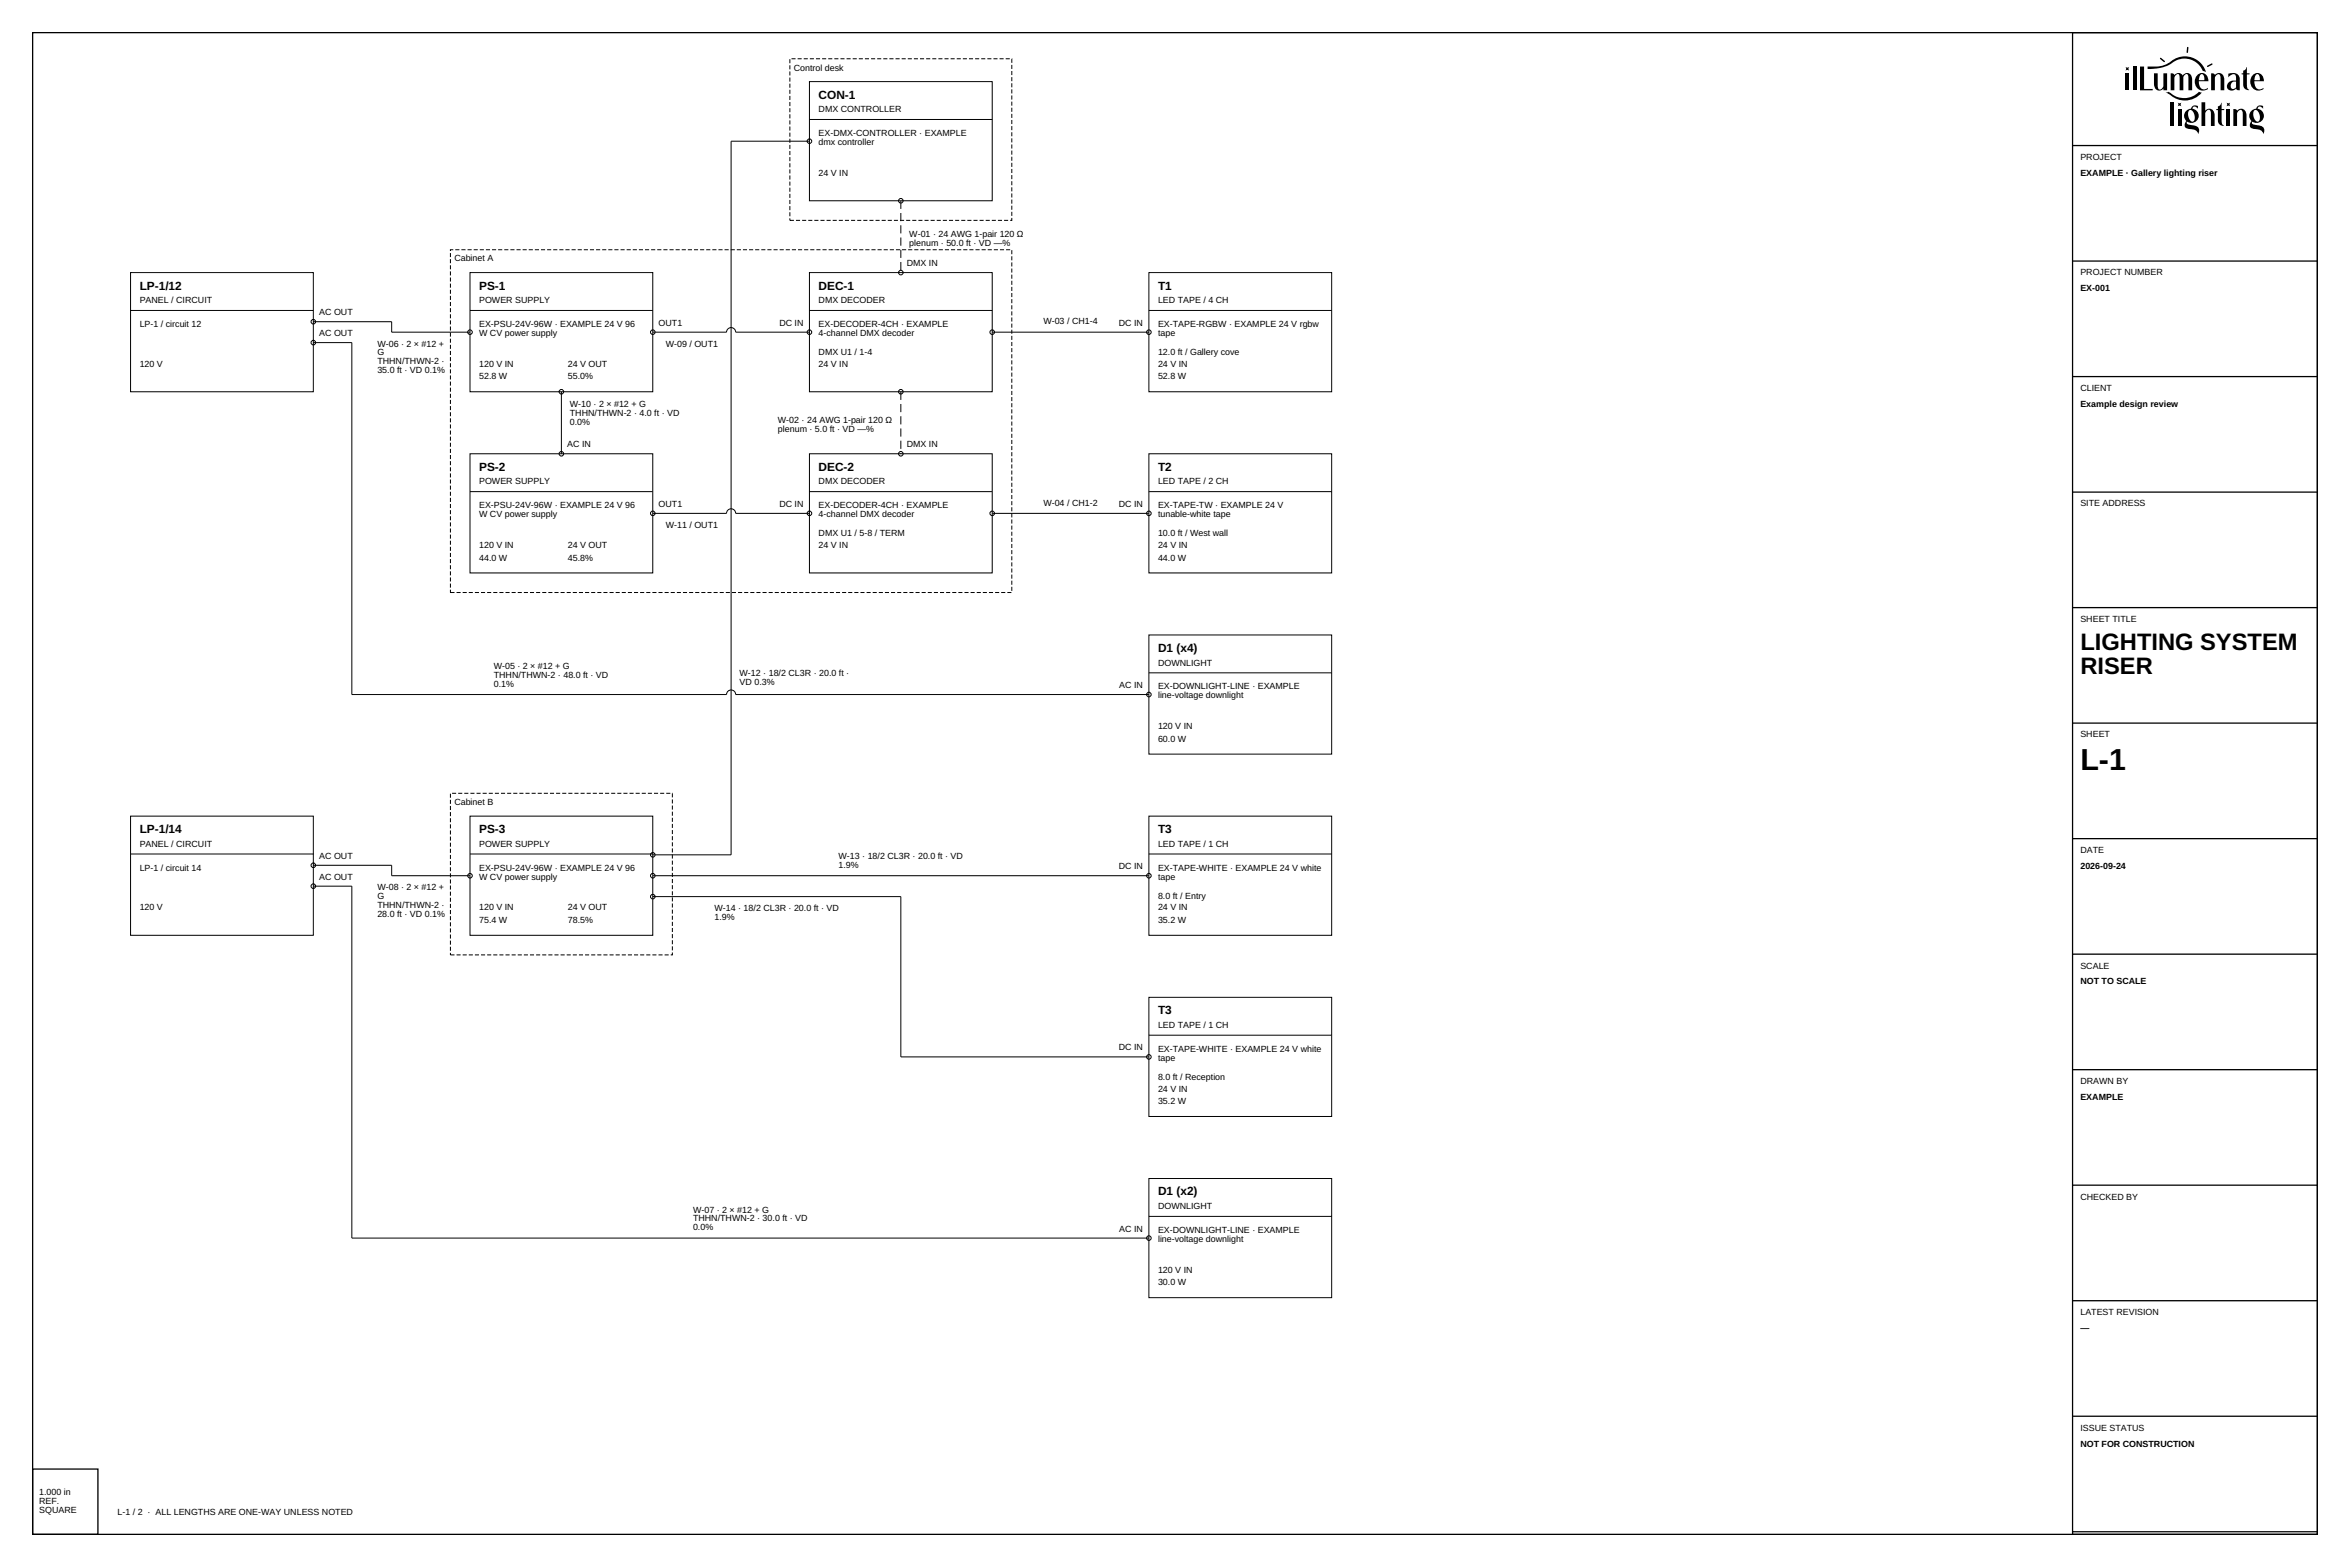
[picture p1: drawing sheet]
<svg xmlns="http://www.w3.org/2000/svg" width="914mm" height="610mm" viewBox="0 0 914 610" stroke-linecap="round" stroke-linejoin="round" font-family="sans-serif">
<defs><g id="words">
<text font-size="11.8" x="809.5" y="299.6">L-1</text>
<g font-size="9.2">
<text x="809.5" y="252.9">LIGHTING SYSTEM</text>
<text x="809.5" y="262.1">RISER</text>
</g>
<g font-size="4.6">
<text x="318.5" y="38.4">CON-1</text>
<text x="54.4" y="112.6">LP-1/12</text>
<text x="186.4" y="112.6">PS-1</text>
<text x="318.5" y="112.6">DEC-1</text>
<text x="450.6" y="112.6">T1</text>
<text x="186.4" y="183.1">PS-2</text>
<text x="318.5" y="183.1">DEC-2</text>
<text x="450.6" y="183.1">T2</text>
<text x="450.6" y="253.6">D1 (x4)</text>
<text x="54.4" y="324.1">LP-1/14</text>
<text x="186.4" y="324.1">PS-3</text>
<text x="450.6" y="324.1">T3</text>
<text x="450.6" y="394.6">T3</text>
<text x="450.6" y="465.1">D1 (x2)</text>
</g>
<g font-size="3.5">
<text x="308.9" y="27.4">Control desk</text>
<text x="318.5" y="43.7">DMX CONTROLLER</text>
<text x="318.5" y="53">EX-DMX-CONTROLLER · EXAMPLE</text>
<text x="318.5" y="56.4">dmx controller</text>
<text x="809.5" y="62.2">PROJECT</text>
<text x="318.5" y="68.5">24 V IN</text>
<text x="809.5" y="68.4">EXAMPLE · Gallery lighting riser</text>
<text x="353.8" y="92.1">W-01 · 24 AWG 1-pair 120 Ω</text>
<text x="353.8" y="95.5">plenum · 50.0 ft · VD —%</text>
<text x="176.8" y="101.7">Cabinet A</text>
<text x="352.8" y="103.5">DMX IN</text>
<text x="809.5" y="107.1">PROJECT NUMBER</text>
<text x="809.5" y="113.3">EX-001</text>
<text x="54.4" y="118">PANEL / CIRCUIT</text>
<text x="186.4" y="118">POWER SUPPLY</text>
<text x="318.5" y="118">DMX DECODER</text>
<text x="450.6" y="118">LED TAPE / 4 CH</text>
<text x="124.2" y="122.6">AC OUT</text>
<text x="54.4" y="127.3">LP-1 / circuit 12</text>
<text x="124.2" y="130.7">AC OUT</text>
<text x="186.4" y="127.3">EX-PSU-24V-96W · EXAMPLE 24 V 96</text>
<text x="186.4" y="130.7">W CV power supply</text>
<text x="256.3" y="126.7">OUT1</text>
<text x="303.3" y="126.7">DC IN</text>
<text x="318.5" y="127.3">EX-DECODER-4CH · EXAMPLE</text>
<text x="318.5" y="130.7">4-channel DMX decoder</text>
<text x="406" y="126.2">W-03 / CH1-4</text>
<text x="435.3" y="126.7">DC IN</text>
<text x="450.6" y="127.3">EX-TAPE-RGBW · EXAMPLE 24 V rgbw</text>
<text x="450.6" y="130.7">tape</text>
<text x="146.8" y="134.8">W-06 · 2 × #12 +</text>
<text x="259" y="134.8">W-09 / OUT1</text>
<text x="54.4" y="142.7">120 V</text>
<text x="146.8" y="138.3">G</text>
<text x="146.8" y="141.7">THHN/THWN-2 ·</text>
<text x="186.4" y="142.7">120 V IN</text>
<text x="221" y="142.7">24 V OUT</text>
<text x="318.5" y="142.7">24 V IN</text>
<text x="318.5" y="138.2">DMX U1 / 1-4</text>
<text x="450.6" y="142.7">24 V IN</text>
<text x="450.6" y="138.2">12.0 ft / Gallery cove</text>
<text x="146.8" y="145.2">35.0 ft · VD 0.1%</text>
<text x="186.4" y="147.6">52.8 W</text>
<text x="221" y="147.6">55.0%</text>
<text x="450.6" y="147.6">52.8 W</text>
<text x="809.5" y="152.1">CLIENT</text>
<text x="221.7" y="158.4">W-10 · 2 × #12 + G</text>
<text x="221.7" y="161.9">THHN/THWN-2 · 4.0 ft · VD</text>
<text x="809.5" y="158.3">Example design review</text>
<text x="221.7" y="165.3">0.0%</text>
<text x="302.7" y="164.5">W-02 · 24 AWG 1-pair 120 Ω</text>
<text x="302.7" y="167.9">plenum · 5.0 ft · VD —%</text>
<text x="220.7" y="174">AC IN</text>
<text x="352.8" y="174">DMX IN</text>
<text x="186.4" y="188.5">POWER SUPPLY</text>
<text x="318.5" y="188.5">DMX DECODER</text>
<text x="450.6" y="188.5">LED TAPE / 2 CH</text>
<text x="186.4" y="197.7">EX-PSU-24V-96W · EXAMPLE 24 V 96</text>
<text x="256.3" y="197.2">OUT1</text>
<text x="303.3" y="197.2">DC IN</text>
<text x="318.5" y="197.7">EX-DECODER-4CH · EXAMPLE</text>
<text x="406" y="196.7">W-04 / CH1-2</text>
<text x="435.3" y="197.2">DC IN</text>
<text x="450.6" y="197.7">EX-TAPE-TW · EXAMPLE 24 V</text>
<text x="809.5" y="197">SITE ADDRESS</text>
<text x="186.4" y="201.2">W CV power supply</text>
<text x="318.5" y="201.2">4-channel DMX decoder</text>
<text x="450.6" y="201.2">tunable-white tape</text>
<text x="259" y="205.3">W-11 / OUT1</text>
<text x="318.5" y="208.7">DMX U1 / 5-8 / TERM</text>
<text x="450.6" y="208.7">10.0 ft / West wall</text>
<text x="186.4" y="213.2">120 V IN</text>
<text x="221" y="213.2">24 V OUT</text>
<text x="318.5" y="213.2">24 V IN</text>
<text x="450.6" y="213.2">24 V IN</text>
<text x="186.4" y="218.1">44.0 W</text>
<text x="221" y="218.1">45.8%</text>
<text x="450.6" y="218.1">44.0 W</text>
<text x="809.5" y="242">SHEET TITLE</text>
<text x="192.1" y="260.2">W-05 · 2 × #12 + G</text>
<text x="192.1" y="263.7">THHN/THWN-2 · 48.0 ft · VD</text>
<text x="287.8" y="263.1">W-12 · 18/2 CL3R · 20.0 ft ·</text>
<text x="450.6" y="259">DOWNLIGHT</text>
<text x="192.1" y="267.1">0.1%</text>
<text x="287.8" y="266.6">VD 0.3%</text>
<text x="435.5" y="267.7">AC IN</text>
<text x="450.6" y="268.2">EX-DOWNLIGHT-LINE · EXAMPLE</text>
<text x="450.6" y="271.7">line-voltage downlight</text>
<text x="450.6" y="283.7">120 V IN</text>
<text x="809.5" y="286.9">SHEET</text>
<text x="450.6" y="288.5">60.0 W</text>
<text x="176.8" y="313.2">Cabinet B</text>
<text x="54.4" y="329.4">PANEL / CIRCUIT</text>
<text x="186.4" y="329.4">POWER SUPPLY</text>
<text x="450.6" y="329.4">LED TAPE / 1 CH</text>
<text x="124.2" y="334.1">AC OUT</text>
<text x="326.3" y="334.2">W-13 · 18/2 CL3R · 20.0 ft · VD</text>
<text x="809.5" y="331.8">DATE</text>
<text x="54.4" y="338.7">LP-1 / circuit 14</text>
<text x="186.4" y="338.7">EX-PSU-24V-96W · EXAMPLE 24 V 96</text>
<text x="326.3" y="337.6">1.9%</text>
<text x="435.3" y="338.1">DC IN</text>
<text x="450.6" y="338.7">EX-TAPE-WHITE · EXAMPLE 24 V white</text>
<text x="809.5" y="338">2026-09-24</text>
<text x="124.2" y="342.2">AC OUT</text>
<text x="146.8" y="346.3">W-08 · 2 × #12 +</text>
<text x="186.4" y="342.2">W CV power supply</text>
<text x="450.6" y="342.2">tape</text>
<text x="146.8" y="349.7">G</text>
<text x="146.8" y="353.2">THHN/THWN-2 ·</text>
<text x="450.6" y="349.6">8.0 ft / Entry</text>
<text x="54.4" y="354.2">120 V</text>
<text x="146.8" y="356.6">28.0 ft · VD 0.1%</text>
<text x="186.4" y="354.2">120 V IN</text>
<text x="186.4" y="359">75.4 W</text>
<text x="221" y="354.2">24 V OUT</text>
<text x="221" y="359">78.5%</text>
<text x="278" y="354.4">W-14 · 18/2 CL3R · 20.0 ft · VD</text>
<text x="278" y="357.8">1.9%</text>
<text x="450.6" y="354.2">24 V IN</text>
<text x="450.6" y="359">35.2 W</text>
<text x="809.5" y="376.8">SCALE</text>
<text x="809.5" y="383">NOT TO SCALE</text>
<text x="450.6" y="399.9">LED TAPE / 1 CH</text>
<text x="435.3" y="408.6">DC IN</text>
<text x="450.6" y="409.2">EX-TAPE-WHITE · EXAMPLE 24 V white</text>
<text x="450.6" y="412.6">tape</text>
<text x="450.6" y="424.7">24 V IN</text>
<text x="450.6" y="420.1">8.0 ft / Reception</text>
<text x="809.5" y="421.7">DRAWN BY</text>
<text x="450.6" y="429.5">35.2 W</text>
<text x="809.5" y="427.9">EXAMPLE</text>
<text x="809.5" y="466.7">CHECKED BY</text>
<text x="269.7" y="471.7">W-07 · 2 × #12 + G</text>
<text x="450.6" y="470.4">DOWNLIGHT</text>
<text x="269.7" y="475.1">THHN/THWN-2 · 30.0 ft · VD</text>
<text x="269.7" y="478.6">0.0%</text>
<text x="435.5" y="479.1">AC IN</text>
<text x="450.6" y="479.7">EX-DOWNLIGHT-LINE · EXAMPLE</text>
<text x="450.6" y="483.1">line-voltage downlight</text>
<text x="450.6" y="495.2">120 V IN</text>
<text x="450.6" y="500">30.0 W</text>
<text x="809.5" y="511.6">LATEST REVISION</text>
<text x="809.5" y="517.8">—</text>
<text x="809.5" y="556.5">ISSUE STATUS</text>
<text x="809.5" y="562.7">NOT FOR CONSTRUCTION</text>
<text x="15.2" y="581.7">1.000 in</text>
<text x="15.2" y="585.1">REF.</text>
<text x="15.2" y="588.6">SQUARE</text>
<text x="45.7" y="589.3">L-1 / 2 · ALL LENGTHS ARE ONE-WAY UNLESS NOTED</text>
</g>
</g></defs>
<!-- layer: E-ANNO-TTLB -->
<g fill="none" stroke="#000" stroke-width=".5">
<path d="M12.7 12.7h889v584.2h-889zM806.4 12.7h95.3v584.2h-95.3zM806.4 56.6h95.3M806.4 101.6h95.3M806.4 146.5h95.3M806.4 191.4h95.3M806.4 236.4h95.3M806.4 281.3h95.3M806.4 326.3h95.3M806.4 371.2h95.3M806.4 416.1h95.3M806.4 461.1h95.3"/>
<path d="M806.4 506h95.3M806.4 550.9h95.3M12.7 571.5h25.4v25.4h-25.4zM806.4 595.9h95.3"/>
</g>
<g fill="#000">
<path d="M851 18.4l.3-.2 .2 .4-.1 1.7-.3 .3-.3-.3zM827 28.5h1.5v6.6h-1.5zM827 26l.8 .3 .7-.3-.3 .8 .3 .7-.7-.3-.8 .3 .3-.7zM829.9 25.9h1.4v9.2h-1.4zM832.7 25.9h1.6v8.7h3.3v.5h-4.9zM840.5 22.6l.4-.1 1.4 1.2v.4h-.4l-1.4-1.1zM838.1 28.5h1.5v4.7a1.08 1.08 0 0 0 0 1.2 1.08 1.08 0 0 0 1.1 .4l.7-.6 .4-.7v-5h1.4v6.6h-1.4v-.7a2.09 2.09 0 0 1-2.6 .6 2.09 2.09 0 0 1-1.1-2.4zM844.5 39.8h1.5v9.2h-1.5zM847.3 39.9l.8 .3 .7-.3-.3 .7 .3 .8-.7-.4-.8 .4 .4-.8zM844.6 28.5l1.2 .2 .3 .5a1.91 1.91 0 0 1 3.2 .2 2.02 2.02 0 0 1 2.6-.8 2.02 2.02 0 0 1 1.1 2.4v4.1h-1.5v-5.3a.91 .91 0 0 0-.8-1 .91 .91 0 0 0-1 .9l-.1 5.4h-1.5v-5.3l-.2-.8-.4-.2-.8 .3-.6 .9v5.1h-1.5zM842.6 35.9a1.95 1.95 0 0 1 2.6 .8 8 8 0 0 0 10.4-1l1.1 .3a9 9 0 0 1-13.2 .4zM856.6 39.8h1.5v3.3a2.09 2.09 0 0 1 2.5-.6 2.09 2.09 0 0 1 1.1 2.4v4.1h-1.4v-5.3a1.02 1.02 0 0 0-1-1 1.02 1.02 0 0 0-1.1 1l-.1 5.3h-1.5z"/>
<path d="M835.6 25.9h3.4a10.9 10.9 0 0 0 7-2.9 8.6 8.6 0 0 1 12.4 5l-1.3-.4a7.9 7.9 0 0 0-12.9-2.5 18.6 18.6 0 0 1-8.6 1.7zM860.4 28.5l1.1 .2 .3 .5a2.09 2.09 0 0 1 2.6-.6 2.09 2.09 0 0 1 1.1 2.4v4.1h-1.5v-4.6a1.1 1.1 0 0 0-.6-1.6 1.1 1.1 0 0 0-1.4 .9l-.2 5.3h-1.4zM858.8 25.6l1.7-.9 .4 .1-.1 .4-1.6 .8-.4-.1zM866.3 39.9l.8 .3 .7-.3-.3 .7 .3 .8-.7-.4-.8 .4 .4-.8zM874.1 26.1l.2 2.4h1v.4h-1v4.6a1.14 1.14 0 0 0 .8 1.3v.3l-.7-.1a1.96 1.96 0 0 1-1.6-2v-4.1h-.6v-.4h.6v-1l1-.6zM847.3 42.4h1.5v6.6h-1.5zM864.3 40l.1 2.4h1.1v.4h-1.1l.1 4.6a1.14 1.14 0 0 0 .8 1.3v.3l-.7-.1a1.96 1.96 0 0 1-1.6-2v-4.1h-.6v-.4h.6v-1l1-.6zM866.3 42.4h1.5v6.6h-1.5zM869 42.4l1.2 .2 .3 .5a2.09 2.09 0 0 1 2.5-.6 2.09 2.09 0 0 1 1.1 2.4v4.1h-1.4v-4.7a1.1 1.1 0 0 0-.7-1.5 1.1 1.1 0 0 0-1.4 .9l-.1 5.3h-1.5z"/>
<path d="M856.2 29.1a.73 .73 0 0 1 .8-.3 .73 .73 0 0 1 .5 .7l.2 1.7h-2.1zM855 29.1a3.4 3.4 0 0 0-.7 4.4 3.4 3.4 0 0 0 4.2 1.5l.6-.3v-.5a2.08 2.08 0 0 1-2.4 .3 2.08 2.08 0 0 1-1.1-2.2v-.7h3.7a2.59 2.59 0 0 0-1.2-2.8 2.59 2.59 0 0 0-3.1 .3z"/>
<path d="M868.5 32.1a1.36 1.36 0 0 0-.6 1.5 1.36 1.36 0 0 0 1.3 1l.9-.7v-2.2zM867 28.7a2.95 2.95 0 0 1 4.5 2.1v4.3l-1.1-.2-.3-.5a1.97 1.97 0 0 1-3.4-.1 1.97 1.97 0 0 1 1.7-2.9h1.7v-.9a1.29 1.29 0 0 0-.7-1.6 1.29 1.29 0 0 0-1.7 .5l-.7 .7z"/>
<path d="M877.8 29.1l-.6 2.1h2.1l-.4-2.1a.67 .67 0 0 0-1.1 0zM876.6 29.1a2.58 2.58 0 0 1 3.1-.3 2.58 2.58 0 0 1 1.2 2.8h-3.7a2.29 2.29 0 0 0 .6 2.5 2.29 2.29 0 0 0 2.5 .4l.4-.3a1.33 1.33 0 0 1-1.6 1 3.5 3.5 0 0 1-3.3-2.2 3.5 3.5 0 0 1 .8-3.9z"/>
<path d="M851.7 43.1a3.3 3.3 0 0 0 1.4 4.3 2.51 2.51 0 0 0 .2-4l-.3-.3a.8 .8 0 0 0-1.3 0zM850.8 43l1.7-.7a1.71 1.71 0 0 1 2.7-1v1.1a1.09 1.09 0 0 0-1-.9 1.09 1.09 0 0 0-1.1 .8 2.79 2.79 0 0 1 2.2 3.8 2.79 2.79 0 0 1-4.2 1.2l-.2 .6a4.4 4.4 0 0 0 3.2 1 2.05 2.05 0 0 1 1.2 3.2 3.2 3.2 0 0 0-3.5-1.9 1.69 1.69 0 0 1-1.7-1.2 1.69 1.69 0 0 1 .6-1.9 2.7 2.7 0 0 1 .1-4.1z"/>
<path d="M877.1 43.1a3.3 3.3 0 0 0 1.3 4.3 2.51 2.51 0 0 0 .2-4l-.3-.3a.8 .8 0 0 0-1.2 0zM876.2 43l1.7-.7a1.71 1.71 0 0 1 2.7-1v1.1a1.09 1.09 0 0 0-1.1-.9 1.09 1.09 0 0 0-1.1 .8 2.79 2.79 0 0 1 2.3 3.8 2.79 2.79 0 0 1-4.3 1.2l-.2 .6a4.4 4.4 0 0 0 3.2 1 2.05 2.05 0 0 1 1.3 3.2 3.2 3.2 0 0 0-3.6-1.9 1.69 1.69 0 0 1-1.6-1.2 1.69 1.69 0 0 1 .6-1.9 2.7 2.7 0 0 1 .1-4.1z"/>
</g>
<!-- layer: E-POWR-EQPM -->
<path d="M50.8 106h71.1v46.4h-71.1zM182.9 106h71.1v46.4h-71.1zM50.8 120.8h71.1M182.9 120.8h71.1M182.9 176.5h71.1v46.4h-71.1zM182.9 191.3h71.1M50.8 317.5h71.1v46.4h-71.1zM182.9 317.5h71.1v46.4h-71.1zM50.8 332.2h71.1M182.9 332.2h71.1" fill="none" stroke="#000" stroke-width=".39"/>
<!-- layer: E-LITE-CTRL-EQPM -->
<path d="M315 31.8h71.1v46.3h-71.1zM315 46.5h71.1M315 106h71.1v46.4h-71.1zM315 120.8h71.1M315 176.5h71.1v46.4h-71.1zM315 191.3h71.1" fill="none" stroke="#000" stroke-width=".39"/>
<!-- layer: E-LITE-FIXT -->
<path d="M447 106h71.2v46.4h-71.2zM447 120.8h71.2M447 176.5h71.2v46.4h-71.2zM447 191.3h71.2M447 247h71.2v46.4h-71.2zM447 261.7h71.2M447 317.5h71.2v46.4h-71.2zM447 332.2h71.2M447 388h71.2v46.3h-71.2zM447 402.7h71.2M447 458.5h71.2v46.3h-71.2zM447 473.2h71.2" fill="none" stroke="#000" stroke-width=".39"/>
<!-- layer: E-POWR-WIRE-LV -->
<g fill="none" stroke="#000" stroke-width=".39">
<path d="M121.9 133.3h15v136.9h145.8a1.78 1.78 0 0 1 1.8-1.8 1.78 1.78 0 0 1 1.8 1.8h160.7M121.9 125.2h30.5v4h30.5M218.4 152.4v24.1M121.9 336.6h30.5v4.1h30.5M121.9 344.7h15v136.9h310.1"/>
<circle cx="121.9" cy="125.2" r=".89"/>
<circle cx="121.9" cy="133.3" r=".89"/>
<circle cx="182.9" cy="129.2" r=".89"/>
<circle cx="218.4" cy="152.4" r=".89"/>
<circle cx="218.4" cy="176.5" r=".89"/>
<circle cx="447" cy="270.2" r=".89"/>
<circle cx="121.9" cy="336.6" r=".89"/>
<circle cx="121.9" cy="344.7" r=".89"/>
<circle cx="182.9" cy="340.7" r=".89"/>
<circle cx="447" cy="481.6" r=".89"/>
</g>
<!-- layer: E-LITE-WIRE-CL2 -->
<g fill="none" stroke="#000" stroke-width=".39">
<path d="M315 54.9h-30.5v277.6h-30.5M254 129.2h28.7a1.78 1.78 0 0 1 1.8-1.8 1.78 1.78 0 0 1 1.8 1.8h28.7M386.1 129.2h60.9M254 199.7h28.7a1.78 1.78 0 0 1 1.8-1.8 1.78 1.78 0 0 1 1.8 1.8h28.7M386.1 199.7h60.9M254 340.7h193M254 348.8h96.5v62.4h96.5"/>
<circle cx="315" cy="54.9" r=".89"/>
<circle cx="254" cy="129.2" r=".89"/>
<circle cx="315" cy="129.2" r=".89"/>
<circle cx="386.1" cy="129.2" r=".89"/>
<circle cx="447" cy="129.2" r=".89"/>
<circle cx="254" cy="199.7" r=".89"/>
<circle cx="315" cy="199.7" r=".89"/>
<circle cx="386.1" cy="199.7" r=".89"/>
<circle cx="447" cy="199.7" r=".89"/>
<circle cx="254" cy="332.5" r=".89"/>
<circle cx="254" cy="348.8" r=".89"/>
<circle cx="254" cy="340.7" r=".89"/>
<circle cx="447" cy="340.7" r=".89"/>
<circle cx="447" cy="411.2" r=".89"/>
</g>
<!-- layer: E-LITE-CTRL-DMX -->
<path d="M350.5 78.1v27.9M350.5 152.4v24.1" fill="none" stroke="#000" stroke-width=".39" stroke-dasharray="3.2 1.6" stroke-linecap="butt"/>
<g fill="none" stroke="#000" stroke-width=".39">
<circle cx="350.5" cy="78.1" r=".89"/>
<circle cx="350.5" cy="106" r=".89"/>
<circle cx="350.5" cy="152.4" r=".89"/>
<circle cx="350.5" cy="176.5" r=".89"/>
</g>
<!-- layer: E-ANNO-ENCL -->
<path d="M307.3 22.9h86.4v62.8h-86.4zM175.3 97.2h218.4v133.3h-218.4zM175.3 308.6h86.3v62.9h-86.3z" fill="none" stroke="#000" stroke-width=".39" stroke-dasharray="1.6 .8" stroke-linecap="butt"/>
<use href="#words"/>
</svg>
